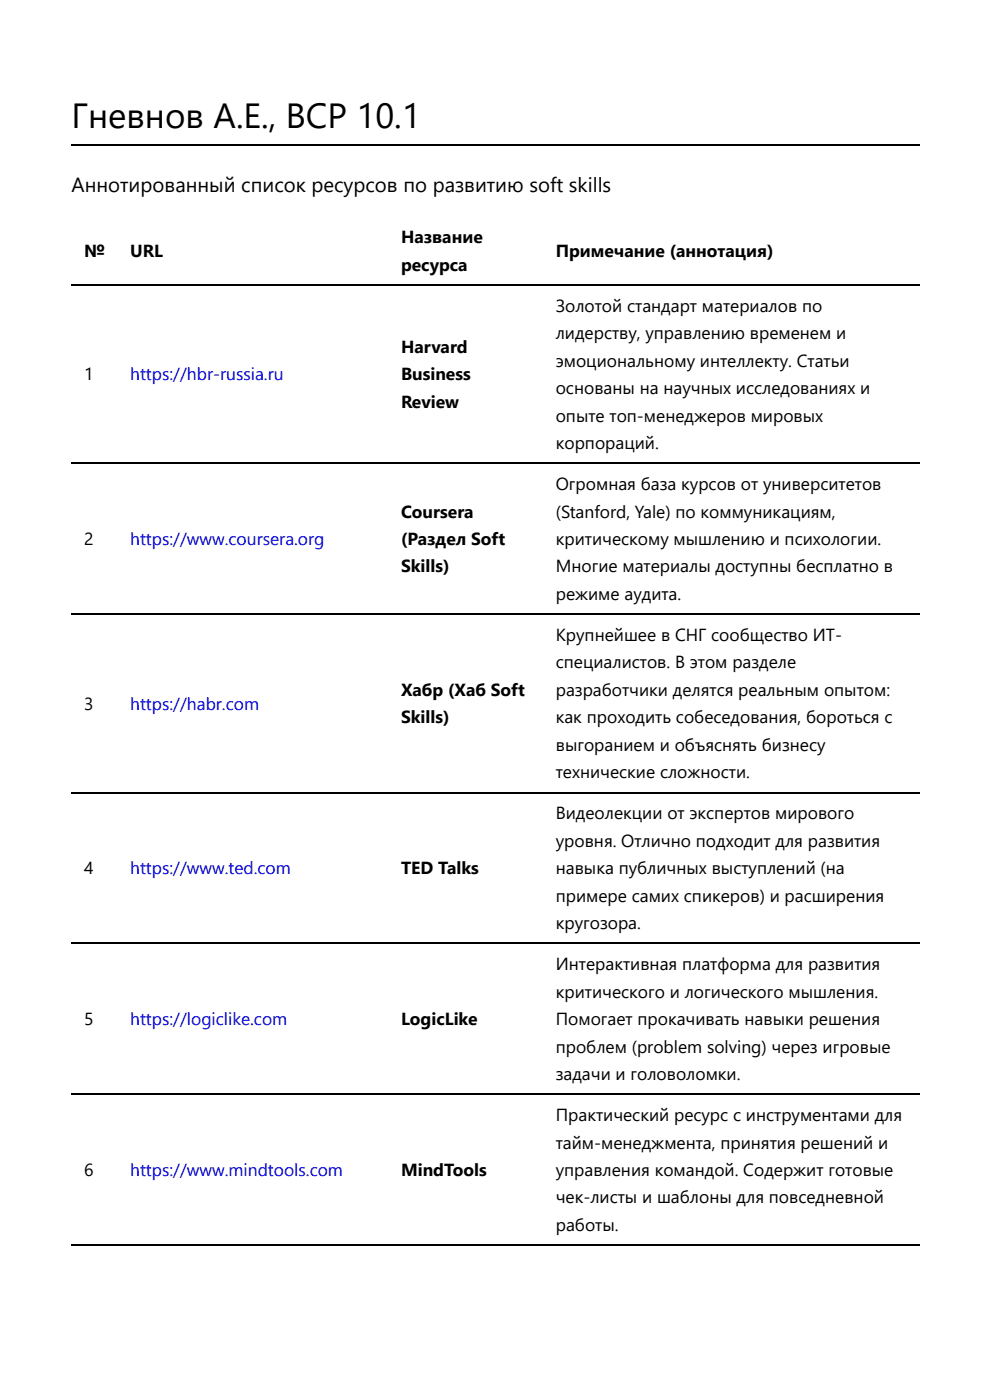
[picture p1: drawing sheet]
<svg xmlns="http://www.w3.org/2000/svg" width="210mm" height="297mm" viewBox="0 0 210 297" stroke-linecap="round" stroke-linejoin="round" font-family="sans-serif">
<defs><g id="words">
<text font-size="7.4" x="15.2" y="27.3">Гневнов А.Е., ВСР 10.1</text>
<text font-size="4.3" x="15.2" y="40.7">Аннотированный список ресурсов по развитию soft skills</text>
<g font-size="3.7">
<text x="85" y="51.6">Название</text>
<text x="17.8" y="54.5">№</text>
<text x="27.6" y="54.5">URL</text>
<text x="85" y="57.4">ресурса</text>
<text x="117.8" y="54.5">Примечание (аннотация)</text>
<text x="117.8" y="66.1">Золотой стандарт материалов по</text>
<text x="117.8" y="72">лидерству, управлению временем и</text>
<text x="85" y="74.9">Harvard</text>
<text x="117.8" y="77.8">эмоциональному интеллекту. Статьи</text>
<text x="17.8" y="80.7">1</text>
<text x="85" y="80.7">Business</text>
<text x="117.8" y="83.6">основаны на научных исследованиях и</text>
<text x="85" y="86.5">Review</text>
<text x="117.8" y="89.4">опыте топ-менеджеров мировых</text>
<text x="117.8" y="95.2">корпораций.</text>
<text x="117.8" y="104">Огромная база курсов от университетов</text>
<text x="85" y="109.8">Coursera</text>
<text x="117.8" y="109.8">(Stanford, Yale) по коммуникациям,</text>
<text x="17.8" y="115.6">2</text>
<text x="85" y="115.6">(Раздел Soft</text>
<text x="117.8" y="115.6">критическому мышлению и психологии.</text>
<text x="85" y="121.4">Skills)</text>
<text x="117.8" y="121.4">Многие материалы доступны бесплатно в</text>
<text x="117.8" y="127.3">режиме аудита.</text>
<text x="117.8" y="136">Крупнейшее в СНГ сообщество ИТ-</text>
<text x="117.8" y="141.8">специалистов. В этом разделе</text>
<text x="85" y="147.6">Хабр (Хаб Soft</text>
<text x="117.8" y="147.6">разработчики делятся реальным опытом:</text>
<text x="17.8" y="150.5">3</text>
<text x="85" y="153.5">Skills)</text>
<text x="117.8" y="153.5">как проходить собеседования, бороться с</text>
<text x="117.8" y="159.3">выгоранием и объяснять бизнесу</text>
<text x="117.8" y="165.1">технические сложности.</text>
<text x="117.8" y="173.8">Видеолекции от экспертов мирового</text>
<text x="117.8" y="179.7">уровня. Отлично подходит для развития</text>
<text x="17.8" y="185.5">4</text>
<text x="85" y="185.5">TED Talks</text>
<text x="117.8" y="185.5">навыка публичных выступлений (на</text>
<text x="117.8" y="191.3">примере самих спикеров) и расширения</text>
<text x="117.8" y="197.1">кругозора.</text>
<text x="117.8" y="205.8">Интерактивная платформа для развития</text>
<text x="117.8" y="211.7">критического и логического мышления.</text>
<text x="17.8" y="217.5">5</text>
<text x="85" y="217.5">LogicLike</text>
<text x="117.8" y="217.5">Помогает прокачивать навыки решения</text>
<text x="117.8" y="223.3">проблем (problem solving) через игровые</text>
<text x="117.8" y="229.1">задачи и головоломки.</text>
<text x="117.8" y="237.9">Практический ресурс с инструментами для</text>
<text x="117.8" y="243.7">тайм-менеджмента, принятия решений и</text>
<text x="17.8" y="249.5">6</text>
<text x="85" y="249.5">MindTools</text>
<text x="117.8" y="249.5">управления командой. Содержит готовые</text>
<text x="117.8" y="255.3">чек-листы и шаблоны для повседневной</text>
<text x="117.8" y="261.1">работы.</text>
</g>
<g font-size="3.7" fill="#00e">
<text x="27.6" y="80.7">https://hbr-russia.ru</text>
<text x="27.6" y="115.6">https://www.coursera.org</text>
<text x="27.6" y="150.5">https://habr.com</text>
<text x="27.6" y="185.5">https://www.ted.com</text>
<text x="27.6" y="217.5">https://logiclike.com</text>
<text x="27.6" y="249.5">https://www.mindtools.com</text>
</g>
</g></defs>
<path d="M15.2 30.8h179.9M15.2 60.5h179.9M15.2 98.3h179.9M15.2 130.3h179.9M15.2 168.1h179.9M15.2 200.2h179.9M15.2 232.2h179.9M15.2 264.2h179.9" fill="none" stroke="#000" stroke-width=".26"/>
<use href="#words"/>
</svg>
